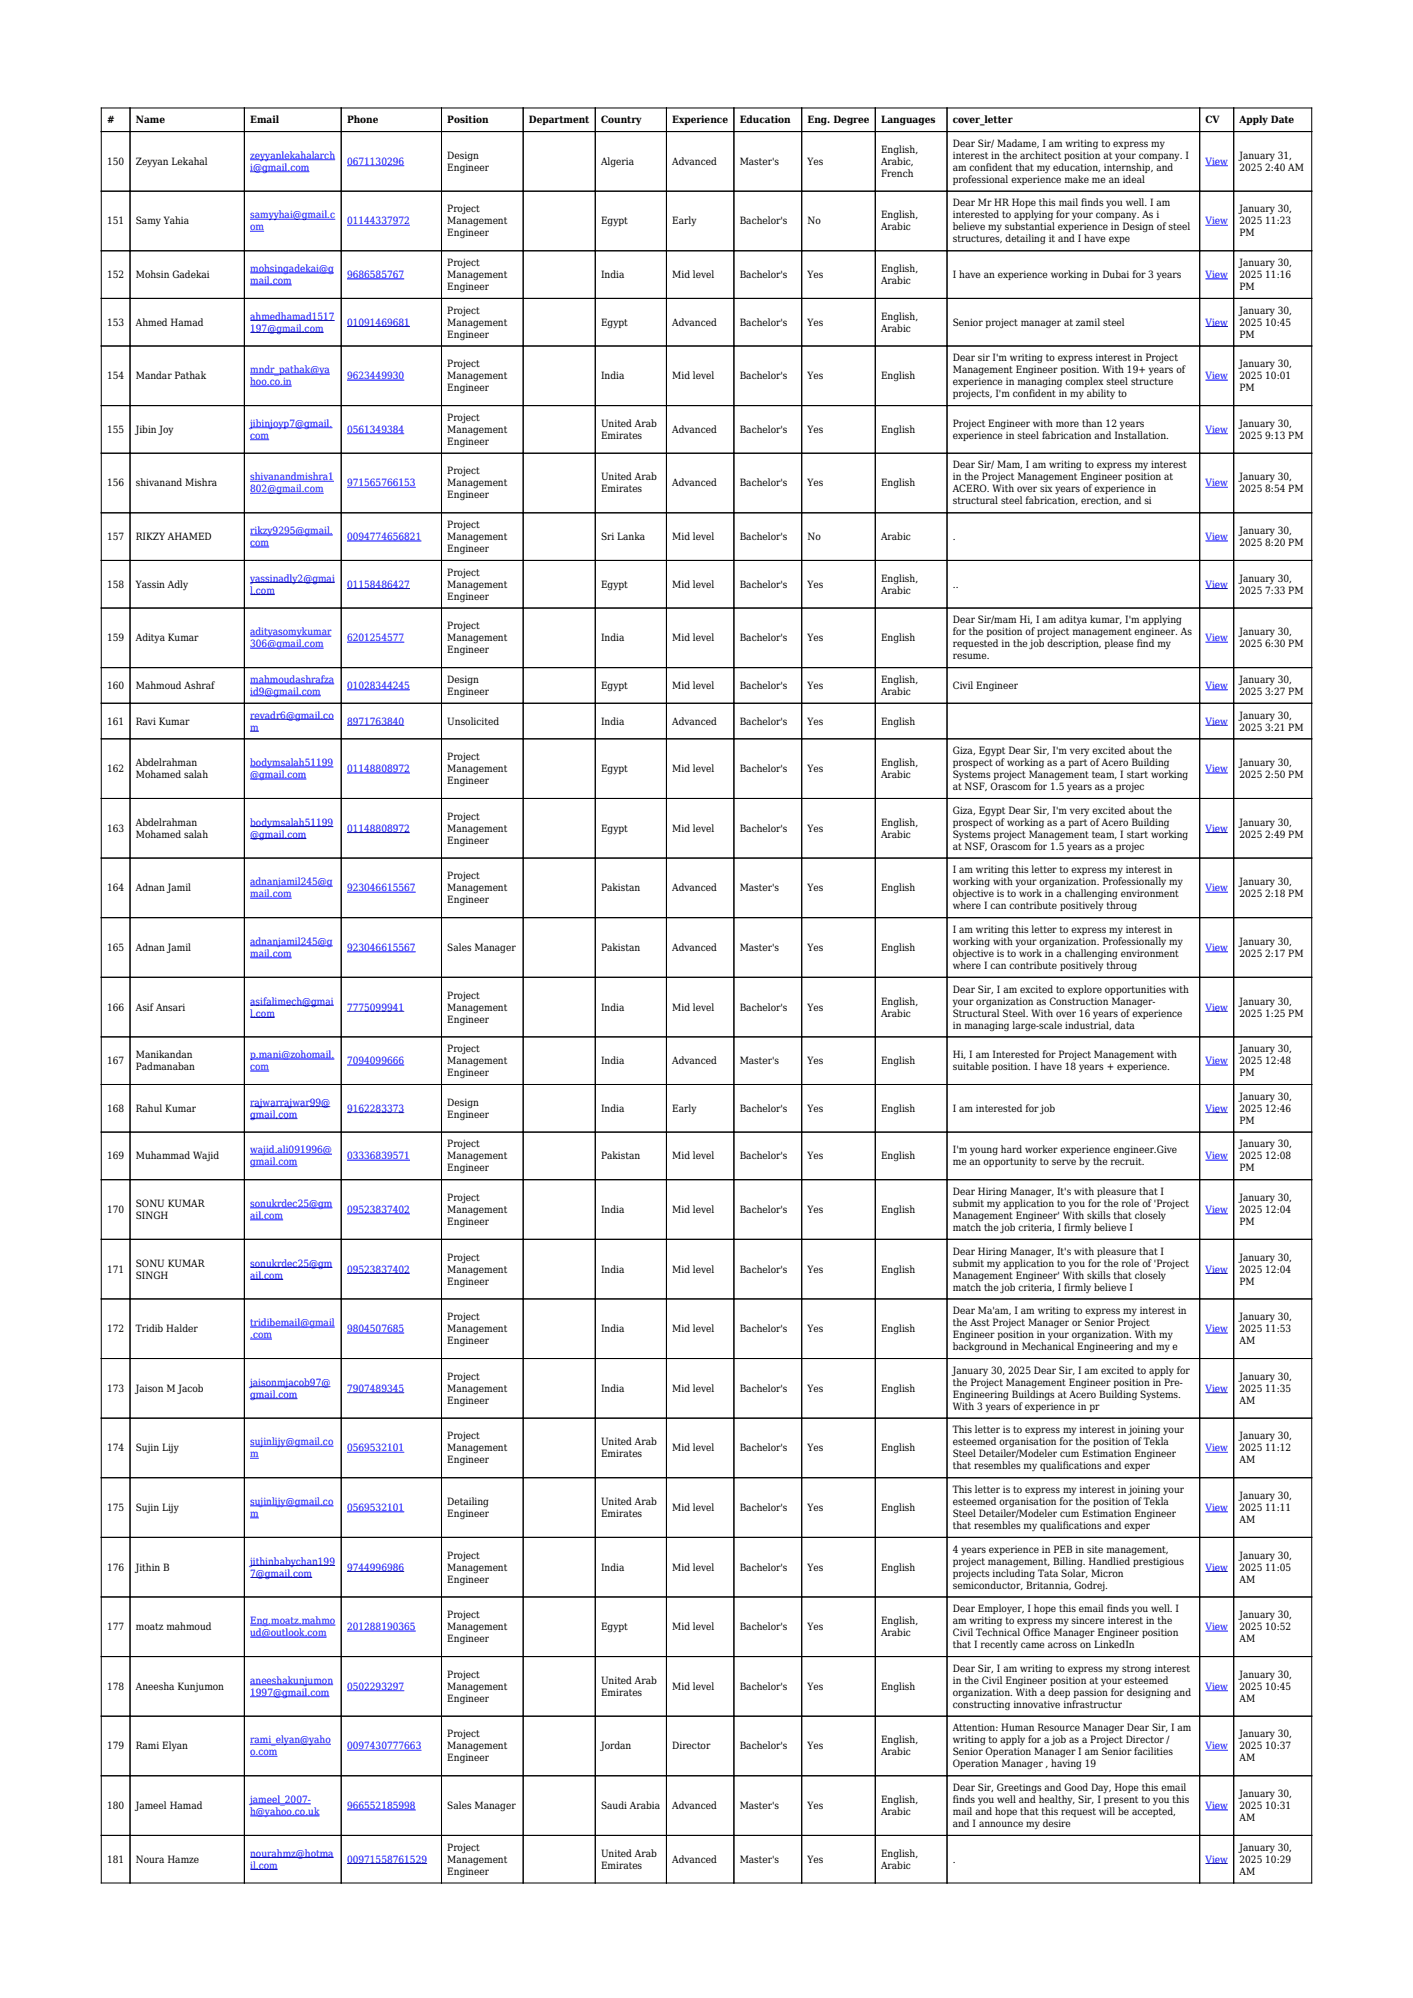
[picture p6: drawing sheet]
<svg xmlns="http://www.w3.org/2000/svg" width="210mm" height="297mm" viewBox="0 0 210 297" stroke-linecap="round" stroke-linejoin="round" font-family="sans-serif">
<defs><g id="words">
<g font-size="1.5">
<text x="15.9" y="18.3">#</text>
<text x="20.2" y="18.3">Name</text>
<text x="37.2" y="18.3">Email</text>
<text x="51.6" y="18.3">Phone</text>
<text x="66.5" y="18.3">Position</text>
<text x="66.5" y="23.6">Design</text>
<text x="78.6" y="18.3">Department</text>
<text x="89.3" y="18.3">Country</text>
<text x="99.9" y="18.3">Experience</text>
<text x="109.9" y="18.3">Education</text>
<text x="120" y="18.3">Eng. Degree</text>
<text x="130.9" y="18.3">Languages</text>
<text x="130.9" y="22.7">English,</text>
<text x="141.6" y="18.3">cover_letter</text>
<text x="141.6" y="21.8">Dear Sir/ Madame, I am writing to express my</text>
<text x="141.6" y="23.6">interest in the architect position at your company. I</text>
<text x="179.2" y="18.3">CV</text>
<text x="184.2" y="18.3">Apply Date</text>
<text x="184.2" y="23.6">January 31,</text>
<text x="15.9" y="24.5">150</text>
<text x="20.2" y="24.5">Zeyyan Lekahal</text>
<text x="66.5" y="25.4">Engineer</text>
<text x="89.3" y="24.5">Algeria</text>
<text x="99.9" y="24.5">Advanced</text>
<text x="109.9" y="24.5">Master's</text>
<text x="120" y="24.5">Yes</text>
<text x="130.9" y="24.5">Arabic,</text>
<text x="130.9" y="26.3">French</text>
<text x="141.6" y="25.4">am confident that my education, internship, and</text>
<text x="141.6" y="27.2">professional experience make me an ideal</text>
<text x="184.2" y="25.4">2025 2:40 AM</text>
<text x="15.9" y="33.4">151</text>
<text x="20.2" y="33.4">Samy Yahia</text>
<text x="66.5" y="31.6">Project</text>
<text x="66.5" y="33.4">Management</text>
<text x="66.5" y="35.1">Engineer</text>
<text x="89.3" y="33.4">Egypt</text>
<text x="99.9" y="33.4">Early</text>
<text x="109.9" y="33.4">Bachelor's</text>
<text x="120" y="33.4">No</text>
<text x="130.9" y="32.5">English,</text>
<text x="130.9" y="34.3">Arabic</text>
<text x="141.6" y="30.7">Dear Mr HR Hope this mail finds you well. I am</text>
<text x="141.6" y="32.5">interested to applying for your company. As i</text>
<text x="141.6" y="34.3">believe my substantial experience in Design of steel</text>
<text x="184.2" y="31.6">January 30,</text>
<text x="184.2" y="33.4">2025 11:23</text>
<text x="184.2" y="35.1">PM</text>
<text x="15.9" y="41.3">152</text>
<text x="20.2" y="41.3">Mohsin Gadekai</text>
<text x="66.5" y="39.5">Project</text>
<text x="66.5" y="41.3">Management</text>
<text x="89.3" y="41.3">India</text>
<text x="99.9" y="41.3">Mid level</text>
<text x="109.9" y="41.3">Bachelor's</text>
<text x="120" y="41.3">Yes</text>
<text x="130.9" y="40.4">English,</text>
<text x="141.6" y="36">structures, detailing it and I have expe</text>
<text x="141.6" y="41.3">I have an experience working in Dubai for 3 years</text>
<text x="184.2" y="39.5">January 30,</text>
<text x="184.2" y="41.3">2025 11:16</text>
<text x="66.5" y="43.1">Engineer</text>
<text x="66.5" y="46.6">Project</text>
<text x="130.9" y="42.2">Arabic</text>
<text x="130.9" y="47.5">English,</text>
<text x="184.2" y="43.1">PM</text>
<text x="184.2" y="46.6">January 30,</text>
<text x="15.9" y="48.4">153</text>
<text x="20.2" y="48.4">Ahmed Hamad</text>
<text x="66.5" y="48.4">Management</text>
<text x="66.5" y="50.2">Engineer</text>
<text x="89.3" y="48.4">Egypt</text>
<text x="99.9" y="48.4">Advanced</text>
<text x="109.9" y="48.4">Bachelor's</text>
<text x="120" y="48.4">Yes</text>
<text x="130.9" y="49.3">Arabic</text>
<text x="141.6" y="48.4">Senior project manager at zamil steel</text>
<text x="141.6" y="53.7">Dear sir I'm writing to express interest in Project</text>
<text x="184.2" y="48.4">2025 10:45</text>
<text x="184.2" y="50.2">PM</text>
<text x="15.9" y="56.4">154</text>
<text x="20.2" y="56.4">Mandar Pathak</text>
<text x="66.5" y="54.6">Project</text>
<text x="66.5" y="56.4">Management</text>
<text x="66.5" y="58.2">Engineer</text>
<text x="89.3" y="56.4">India</text>
<text x="99.9" y="56.4">Mid level</text>
<text x="109.9" y="56.4">Bachelor's</text>
<text x="120" y="56.4">Yes</text>
<text x="130.9" y="56.4">English</text>
<text x="141.6" y="55.5">Management Engineer position. With 19+ years of</text>
<text x="141.6" y="57.3">experience in managing complex steel structure</text>
<text x="141.6" y="59.1">projects, I'm confident in my ability to</text>
<text x="184.2" y="54.6">January 30,</text>
<text x="184.2" y="56.4">2025 10:01</text>
<text x="184.2" y="58.2">PM</text>
<text x="15.9" y="64.3">155</text>
<text x="20.2" y="64.3">Jibin Joy</text>
<text x="66.5" y="62.6">Project</text>
<text x="66.5" y="64.3">Management</text>
<text x="89.3" y="63.5">United Arab</text>
<text x="89.3" y="65.2">Emirates</text>
<text x="99.9" y="64.3">Advanced</text>
<text x="109.9" y="64.3">Bachelor's</text>
<text x="120" y="64.3">Yes</text>
<text x="130.9" y="64.3">English</text>
<text x="141.6" y="63.5">Project Engineer with more than 12 years</text>
<text x="141.6" y="65.2">experience in steel fabrication and Installation.</text>
<text x="184.2" y="63.5">January 30,</text>
<text x="184.2" y="65.2">2025 9:13 PM</text>
<text x="66.5" y="66.1">Engineer</text>
<text x="66.5" y="70.5">Project</text>
<text x="89.3" y="71.4">United Arab</text>
<text x="141.6" y="69.6">Dear Sir/ Mam, I am writing to express my interest</text>
<text x="141.6" y="71.4">in the Project Management Engineer position at</text>
<text x="184.2" y="71.4">January 30,</text>
<text x="15.9" y="72.3">156</text>
<text x="20.2" y="72.3">shivanand Mishra</text>
<text x="66.5" y="72.3">Management</text>
<text x="66.5" y="74.1">Engineer</text>
<text x="89.3" y="73.2">Emirates</text>
<text x="99.9" y="72.3">Advanced</text>
<text x="109.9" y="72.3">Bachelor's</text>
<text x="120" y="72.3">Yes</text>
<text x="130.9" y="72.3">English</text>
<text x="141.6" y="73.2">ACERO. With over six years of experience in</text>
<text x="141.6" y="75">structural steel fabrication, erection, and si</text>
<text x="184.2" y="73.2">2025 8:54 PM</text>
<text x="15.9" y="80.3">157</text>
<text x="20.2" y="80.3">RIKZY AHAMED</text>
<text x="66.5" y="78.5">Project</text>
<text x="66.5" y="80.3">Management</text>
<text x="66.5" y="82.1">Engineer</text>
<text x="89.3" y="80.3">Sri Lanka</text>
<text x="99.9" y="80.3">Mid level</text>
<text x="109.9" y="80.3">Bachelor's</text>
<text x="120" y="80.3">No</text>
<text x="130.9" y="80.3">Arabic</text>
<text x="141.6" y="80.3">.</text>
<text x="184.2" y="79.4">January 30,</text>
<text x="184.2" y="81.2">2025 8:20 PM</text>
<text x="15.9" y="87.4">158</text>
<text x="20.2" y="87.4">Yassin Adly</text>
<text x="66.5" y="85.6">Project</text>
<text x="66.5" y="87.4">Management</text>
<text x="66.5" y="89.1">Engineer</text>
<text x="89.3" y="87.4">Egypt</text>
<text x="99.9" y="87.4">Mid level</text>
<text x="109.9" y="87.4">Bachelor's</text>
<text x="120" y="87.4">Yes</text>
<text x="130.9" y="86.5">English,</text>
<text x="130.9" y="88.3">Arabic</text>
<text x="141.6" y="87.4">..</text>
<text x="184.2" y="86.5">January 30,</text>
<text x="184.2" y="88.3">2025 7:33 PM</text>
<text x="15.9" y="95.3">159</text>
<text x="20.2" y="95.3">Aditya Kumar</text>
<text x="66.5" y="93.5">Project</text>
<text x="66.5" y="95.3">Management</text>
<text x="89.3" y="95.3">India</text>
<text x="99.9" y="95.3">Mid level</text>
<text x="109.9" y="95.3">Bachelor's</text>
<text x="120" y="95.3">Yes</text>
<text x="130.9" y="95.3">English</text>
<text x="141.6" y="92.7">Dear Sir/mam Hi, I am aditya kumar, I'm applying</text>
<text x="141.6" y="94.4">for the position of project management engineer. As</text>
<text x="184.2" y="94.4">January 30,</text>
<text x="66.5" y="97.1">Engineer</text>
<text x="66.5" y="101.5">Design</text>
<text x="130.9" y="101.5">English,</text>
<text x="141.6" y="96.2">requested in the job description, please find my</text>
<text x="141.6" y="98">resume.</text>
<text x="184.2" y="96.2">2025 6:30 PM</text>
<text x="184.2" y="101.5">January 30,</text>
<text x="15.9" y="102.4">160</text>
<text x="15.9" y="107.7">161</text>
<text x="20.2" y="102.4">Mahmoud Ashraf</text>
<text x="20.2" y="107.7">Ravi Kumar</text>
<text x="66.5" y="103.3">Engineer</text>
<text x="66.5" y="107.7">Unsolicited</text>
<text x="89.3" y="102.4">Egypt</text>
<text x="89.3" y="107.7">India</text>
<text x="99.9" y="102.4">Mid level</text>
<text x="99.9" y="107.7">Advanced</text>
<text x="109.9" y="102.4">Bachelor's</text>
<text x="109.9" y="107.7">Bachelor's</text>
<text x="120" y="102.4">Yes</text>
<text x="120" y="107.7">Yes</text>
<text x="130.9" y="103.3">Arabic</text>
<text x="130.9" y="107.7">English</text>
<text x="141.6" y="102.4">Civil Engineer</text>
<text x="184.2" y="103.3">2025 3:27 PM</text>
<text x="184.2" y="106.8">January 30,</text>
<text x="20.2" y="113.9">Abdelrahman</text>
<text x="66.5" y="113">Project</text>
<text x="130.9" y="113.9">English,</text>
<text x="141.6" y="112.1">Giza, Egypt Dear Sir, I'm very excited about the</text>
<text x="141.6" y="113.9">prospect of working as a part of Acero Building</text>
<text x="184.2" y="108.6">2025 3:21 PM</text>
<text x="184.2" y="113.9">January 30,</text>
<text x="15.9" y="114.8">162</text>
<text x="20.2" y="115.7">Mohamed salah</text>
<text x="66.5" y="114.8">Management</text>
<text x="66.5" y="116.6">Engineer</text>
<text x="89.3" y="114.8">Egypt</text>
<text x="99.9" y="114.8">Mid level</text>
<text x="109.9" y="114.8">Bachelor's</text>
<text x="120" y="114.8">Yes</text>
<text x="130.9" y="115.7">Arabic</text>
<text x="141.6" y="115.7">Systems project Management team, I start working</text>
<text x="141.6" y="117.4">at NSF, Orascom for 1.5 years as a projec</text>
<text x="184.2" y="115.7">2025 2:50 PM</text>
<text x="15.9" y="123.6">163</text>
<text x="20.2" y="122.7">Abdelrahman</text>
<text x="20.2" y="124.5">Mohamed salah</text>
<text x="66.5" y="121.8">Project</text>
<text x="66.5" y="123.6">Management</text>
<text x="66.5" y="125.4">Engineer</text>
<text x="89.3" y="123.6">Egypt</text>
<text x="99.9" y="123.6">Mid level</text>
<text x="109.9" y="123.6">Bachelor's</text>
<text x="120" y="123.6">Yes</text>
<text x="130.9" y="122.7">English,</text>
<text x="130.9" y="124.5">Arabic</text>
<text x="141.6" y="121">Giza, Egypt Dear Sir, I'm very excited about the</text>
<text x="141.6" y="122.7">prospect of working as a part of Acero Building</text>
<text x="141.6" y="124.5">Systems project Management team, I start working</text>
<text x="184.2" y="122.7">January 30,</text>
<text x="184.2" y="124.5">2025 2:49 PM</text>
<text x="66.5" y="130.7">Project</text>
<text x="141.6" y="126.3">at NSF, Orascom for 1.5 years as a projec</text>
<text x="141.6" y="129.8">I am writing this letter to express my interest in</text>
<text x="141.6" y="131.6">working with your organization. Professionally my</text>
<text x="184.2" y="131.6">January 30,</text>
<text x="15.9" y="132.5">164</text>
<text x="20.2" y="132.5">Adnan Jamil</text>
<text x="66.5" y="132.5">Management</text>
<text x="66.5" y="134.3">Engineer</text>
<text x="89.3" y="132.5">Pakistan</text>
<text x="99.9" y="132.5">Advanced</text>
<text x="109.9" y="132.5">Master's</text>
<text x="120" y="132.5">Yes</text>
<text x="130.9" y="132.5">English</text>
<text x="141.6" y="133.4">objective is to work in a challenging environment</text>
<text x="141.6" y="135.2">where I can contribute positively throug</text>
<text x="184.2" y="133.4">2025 2:18 PM</text>
<text x="15.9" y="141.4">165</text>
<text x="20.2" y="141.4">Adnan Jamil</text>
<text x="66.5" y="141.4">Sales Manager</text>
<text x="89.3" y="141.4">Pakistan</text>
<text x="99.9" y="141.4">Advanced</text>
<text x="109.9" y="141.4">Master's</text>
<text x="120" y="141.4">Yes</text>
<text x="130.9" y="141.4">English</text>
<text x="141.6" y="138.7">I am writing this letter to express my interest in</text>
<text x="141.6" y="140.5">working with your organization. Professionally my</text>
<text x="141.6" y="142.2">objective is to work in a challenging environment</text>
<text x="184.2" y="140.5">January 30,</text>
<text x="184.2" y="142.2">2025 2:17 PM</text>
<text x="66.5" y="148.4">Project</text>
<text x="130.9" y="149.3">English,</text>
<text x="141.6" y="144">where I can contribute positively throug</text>
<text x="141.6" y="147.5">Dear Sir, I am excited to explore opportunities with</text>
<text x="141.6" y="149.3">your organization as Construction Manager-</text>
<text x="184.2" y="149.3">January 30,</text>
<text x="15.9" y="150.2">166</text>
<text x="20.2" y="150.2">Asif Ansari</text>
<text x="66.5" y="150.2">Management</text>
<text x="66.5" y="152">Engineer</text>
<text x="89.3" y="150.2">India</text>
<text x="99.9" y="150.2">Mid level</text>
<text x="109.9" y="150.2">Bachelor's</text>
<text x="120" y="150.2">Yes</text>
<text x="130.9" y="151.1">Arabic</text>
<text x="141.6" y="151.1">Structural Steel. With over 16 years of experience</text>
<text x="141.6" y="152.9">in managing large-scale industrial, data</text>
<text x="184.2" y="151.1">2025 1:25 PM</text>
<text x="15.9" y="158.2">167</text>
<text x="20.2" y="157.3">Manikandan</text>
<text x="20.2" y="159.1">Padmanaban</text>
<text x="66.5" y="156.4">Project</text>
<text x="66.5" y="158.2">Management</text>
<text x="66.5" y="160">Engineer</text>
<text x="89.3" y="158.2">India</text>
<text x="99.9" y="158.2">Advanced</text>
<text x="109.9" y="158.2">Master's</text>
<text x="120" y="158.2">Yes</text>
<text x="130.9" y="158.2">English</text>
<text x="141.6" y="157.3">Hi, I am Interested for Project Management with</text>
<text x="141.6" y="159.1">suitable position. I have 18 years + experience.</text>
<text x="184.2" y="156.4">January 30,</text>
<text x="184.2" y="158.2">2025 12:48</text>
<text x="184.2" y="160">PM</text>
<text x="15.9" y="165.3">168</text>
<text x="20.2" y="165.3">Rahul Kumar</text>
<text x="66.5" y="164.4">Design</text>
<text x="66.5" y="166.2">Engineer</text>
<text x="89.3" y="165.3">India</text>
<text x="99.9" y="165.3">Early</text>
<text x="109.9" y="165.3">Bachelor's</text>
<text x="120" y="165.3">Yes</text>
<text x="130.9" y="165.3">English</text>
<text x="141.6" y="165.3">I am interested for job</text>
<text x="184.2" y="163.5">January 30,</text>
<text x="184.2" y="165.3">2025 12:46</text>
<text x="184.2" y="167">PM</text>
<text x="15.9" y="172.3">169</text>
<text x="20.2" y="172.3">Muhammad Wajid</text>
<text x="66.5" y="170.6">Project</text>
<text x="66.5" y="172.3">Management</text>
<text x="89.3" y="172.3">Pakistan</text>
<text x="99.9" y="172.3">Mid level</text>
<text x="109.9" y="172.3">Bachelor's</text>
<text x="120" y="172.3">Yes</text>
<text x="130.9" y="172.3">English</text>
<text x="141.6" y="171.4">I'm young hard worker experience engineer.Give</text>
<text x="141.6" y="173.2">me an opportunity to serve by the recruit.</text>
<text x="184.2" y="170.6">January 30,</text>
<text x="184.2" y="172.3">2025 12:08</text>
<text x="20.2" y="179.4">SONU KUMAR</text>
<text x="66.5" y="174.1">Engineer</text>
<text x="66.5" y="178.5">Project</text>
<text x="141.6" y="177.6">Dear Hiring Manager, It's with pleasure that I</text>
<text x="141.6" y="179.4">submit my application to you for the role of 'Project</text>
<text x="184.2" y="174.1">PM</text>
<text x="184.2" y="178.5">January 30,</text>
<text x="15.9" y="180.3">170</text>
<text x="20.2" y="181.2">SINGH</text>
<text x="66.5" y="180.3">Management</text>
<text x="66.5" y="182.1">Engineer</text>
<text x="89.3" y="180.3">India</text>
<text x="99.9" y="180.3">Mid level</text>
<text x="109.9" y="180.3">Bachelor's</text>
<text x="120" y="180.3">Yes</text>
<text x="130.9" y="180.3">English</text>
<text x="141.6" y="181.2">Management Engineer' With skills that closely</text>
<text x="141.6" y="183">match the job criteria, I firmly believe I</text>
<text x="184.2" y="180.3">2025 12:04</text>
<text x="184.2" y="182.1">PM</text>
<text x="15.9" y="189.2">171</text>
<text x="20.2" y="188.3">SONU KUMAR</text>
<text x="20.2" y="190.1">SINGH</text>
<text x="66.5" y="187.4">Project</text>
<text x="66.5" y="189.2">Management</text>
<text x="66.5" y="191">Engineer</text>
<text x="89.3" y="189.2">India</text>
<text x="99.9" y="189.2">Mid level</text>
<text x="109.9" y="189.2">Bachelor's</text>
<text x="120" y="189.2">Yes</text>
<text x="130.9" y="189.2">English</text>
<text x="141.6" y="186.5">Dear Hiring Manager, It's with pleasure that I</text>
<text x="141.6" y="188.3">submit my application to you for the role of 'Project</text>
<text x="141.6" y="190.1">Management Engineer' With skills that closely</text>
<text x="141.6" y="191.8">match the job criteria, I firmly believe I</text>
<text x="184.2" y="187.4">January 30,</text>
<text x="184.2" y="189.2">2025 12:04</text>
<text x="184.2" y="191">PM</text>
<text x="66.5" y="196.2">Project</text>
<text x="141.6" y="195.4">Dear Ma'am, I am writing to express my interest in</text>
<text x="141.6" y="197.1">the Asst Project Manager or Senior Project</text>
<text x="184.2" y="196.2">January 30,</text>
<text x="15.9" y="198">172</text>
<text x="20.2" y="198">Tridib Halder</text>
<text x="66.5" y="198">Management</text>
<text x="66.5" y="199.8">Engineer</text>
<text x="89.3" y="198">India</text>
<text x="99.9" y="198">Mid level</text>
<text x="109.9" y="198">Bachelor's</text>
<text x="120" y="198">Yes</text>
<text x="130.9" y="198">English</text>
<text x="141.6" y="198.9">Engineer position in your organization. With my</text>
<text x="141.6" y="200.7">background in Mechanical Engineering and my e</text>
<text x="184.2" y="198">2025 11:53</text>
<text x="184.2" y="199.8">AM</text>
<text x="15.9" y="206.9">173</text>
<text x="20.2" y="206.9">Jaison M Jacob</text>
<text x="66.5" y="205.1">Project</text>
<text x="66.5" y="206.9">Management</text>
<text x="66.5" y="208.7">Engineer</text>
<text x="89.3" y="206.9">India</text>
<text x="99.9" y="206.9">Mid level</text>
<text x="109.9" y="206.9">Bachelor's</text>
<text x="120" y="206.9">Yes</text>
<text x="130.9" y="206.9">English</text>
<text x="141.6" y="204.2">January 30, 2025 Dear Sir, I am excited to apply for</text>
<text x="141.6" y="206">the Project Management Engineer position in Pre-</text>
<text x="141.6" y="207.8">Engineering Buildings at Acero Building Systems.</text>
<text x="141.6" y="209.6">With 3 years of experience in pr</text>
<text x="184.2" y="205.1">January 30,</text>
<text x="184.2" y="206.9">2025 11:35</text>
<text x="184.2" y="208.7">AM</text>
<text x="15.9" y="215.7">174</text>
<text x="20.2" y="215.7">Sujin Lijy</text>
<text x="66.5" y="214">Project</text>
<text x="66.5" y="215.7">Management</text>
<text x="89.3" y="214.9">United Arab</text>
<text x="99.9" y="215.7">Mid level</text>
<text x="109.9" y="215.7">Bachelor's</text>
<text x="120" y="215.7">Yes</text>
<text x="130.9" y="215.7">English</text>
<text x="141.6" y="213.1">This letter is to express my interest in joining your</text>
<text x="141.6" y="214.9">esteemed organisation for the position of Tekla</text>
<text x="184.2" y="214">January 30,</text>
<text x="184.2" y="215.7">2025 11:12</text>
<text x="66.5" y="217.5">Engineer</text>
<text x="89.3" y="216.6">Emirates</text>
<text x="141.6" y="216.6">Steel Detailer/Modeler cum Estimation Engineer</text>
<text x="141.6" y="218.4">that resembles my qualifications and exper</text>
<text x="141.6" y="221.9">This letter is to express my interest in joining your</text>
<text x="184.2" y="217.5">AM</text>
<text x="15.9" y="224.6">175</text>
<text x="20.2" y="224.6">Sujin Lijy</text>
<text x="66.5" y="223.7">Detailing</text>
<text x="66.5" y="225.5">Engineer</text>
<text x="89.3" y="223.7">United Arab</text>
<text x="89.3" y="225.5">Emirates</text>
<text x="99.9" y="224.6">Mid level</text>
<text x="109.9" y="224.6">Bachelor's</text>
<text x="120" y="224.6">Yes</text>
<text x="130.9" y="224.6">English</text>
<text x="141.6" y="223.7">esteemed organisation for the position of Tekla</text>
<text x="141.6" y="225.5">Steel Detailer/Modeler cum Estimation Engineer</text>
<text x="141.6" y="227.3">that resembles my qualifications and exper</text>
<text x="184.2" y="222.8">January 30,</text>
<text x="184.2" y="224.6">2025 11:11</text>
<text x="184.2" y="226.4">AM</text>
<text x="15.9" y="233.5">176</text>
<text x="20.2" y="233.5">Jithin B</text>
<text x="66.5" y="231.7">Project</text>
<text x="66.5" y="233.5">Management</text>
<text x="89.3" y="233.5">India</text>
<text x="99.9" y="233.5">Mid level</text>
<text x="109.9" y="233.5">Bachelor's</text>
<text x="120" y="233.5">Yes</text>
<text x="130.9" y="233.5">English</text>
<text x="141.6" y="230.8">4 years experience in PEB in site management,</text>
<text x="141.6" y="232.6">project management, Billing. Handlied prestigious</text>
<text x="184.2" y="231.7">January 30,</text>
<text x="184.2" y="233.5">2025 11:05</text>
<text x="66.5" y="235.3">Engineer</text>
<text x="141.6" y="234.4">projects including Tata Solar, Micron</text>
<text x="141.6" y="236.1">semiconductor, Britannia, Godrej.</text>
<text x="141.6" y="239.7">Dear Employer, I hope this email finds you well. I</text>
<text x="184.2" y="235.3">AM</text>
<text x="15.9" y="242.3">177</text>
<text x="20.2" y="242.3">moatz mahmoud</text>
<text x="66.5" y="240.5">Project</text>
<text x="66.5" y="242.3">Management</text>
<text x="66.5" y="244.1">Engineer</text>
<text x="89.3" y="242.3">Egypt</text>
<text x="99.9" y="242.3">Mid level</text>
<text x="109.9" y="242.3">Bachelor's</text>
<text x="120" y="242.3">Yes</text>
<text x="130.9" y="241.4">English,</text>
<text x="130.9" y="243.2">Arabic</text>
<text x="141.6" y="241.4">am writing to express my sincere interest in the</text>
<text x="141.6" y="243.2">Civil Technical Office Manager Engineer position</text>
<text x="141.6" y="245">that I recently came across on LinkedIn</text>
<text x="184.2" y="240.5">January 30,</text>
<text x="184.2" y="242.3">2025 10:52</text>
<text x="184.2" y="244.1">AM</text>
<text x="15.9" y="251.2">178</text>
<text x="20.2" y="251.2">Aneesha Kunjumon</text>
<text x="66.5" y="249.4">Project</text>
<text x="66.5" y="251.2">Management</text>
<text x="89.3" y="250.3">United Arab</text>
<text x="99.9" y="251.2">Mid level</text>
<text x="109.9" y="251.2">Bachelor's</text>
<text x="120" y="251.2">Yes</text>
<text x="130.9" y="251.2">English</text>
<text x="141.6" y="248.5">Dear Sir, I am writing to express my strong interest</text>
<text x="141.6" y="250.3">in the Civil Engineer position at your esteemed</text>
<text x="184.2" y="249.4">January 30,</text>
<text x="184.2" y="251.2">2025 10:45</text>
<text x="66.5" y="253">Engineer</text>
<text x="89.3" y="252.1">Emirates</text>
<text x="141.6" y="252.1">organization. With a deep passion for designing and</text>
<text x="141.6" y="253.9">constructing innovative infrastructur</text>
<text x="141.6" y="257.4">Attention: Human Resource Manager Dear Sir, I am</text>
<text x="184.2" y="253">AM</text>
<text x="15.9" y="260.1">179</text>
<text x="20.2" y="260.1">Rami Elyan</text>
<text x="66.5" y="258.3">Project</text>
<text x="66.5" y="260.1">Management</text>
<text x="66.5" y="261.8">Engineer</text>
<text x="89.3" y="260.1">Jordan</text>
<text x="99.9" y="260.1">Director</text>
<text x="109.9" y="260.1">Bachelor's</text>
<text x="120" y="260.1">Yes</text>
<text x="130.9" y="259.2">English,</text>
<text x="130.9" y="260.9">Arabic</text>
<text x="141.6" y="259.2">writing to apply for a job as a Project Director /</text>
<text x="141.6" y="260.9">Senior Operation Manager I am Senior facilities</text>
<text x="141.6" y="262.7">Operation Manager , having 19</text>
<text x="184.2" y="258.3">January 30,</text>
<text x="184.2" y="260.1">2025 10:37</text>
<text x="184.2" y="261.8">AM</text>
<text x="15.9" y="268.9">180</text>
<text x="20.2" y="268.9">Jameel Hamad</text>
<text x="66.5" y="268.9">Sales Manager</text>
<text x="89.3" y="268.9">Saudi Arabia</text>
<text x="99.9" y="268.9">Advanced</text>
<text x="109.9" y="268.9">Master's</text>
<text x="120" y="268.9">Yes</text>
<text x="130.9" y="268">English,</text>
<text x="130.9" y="269.8">Arabic</text>
<text x="141.6" y="266.2">Dear Sir, Greetings and Good Day, Hope this email</text>
<text x="141.6" y="268">finds you well and healthy, Sir, I present to you this</text>
<text x="141.6" y="269.8">mail and hope that this request will be accepted,</text>
<text x="184.2" y="267.1">January 30,</text>
<text x="184.2" y="268.9">2025 10:31</text>
<text x="66.5" y="275.1">Project</text>
<text x="89.3" y="276">United Arab</text>
<text x="130.9" y="276">English,</text>
<text x="141.6" y="271.6">and I announce my desire</text>
<text x="184.2" y="270.7">AM</text>
<text x="184.2" y="275.1">January 30,</text>
<text x="15.9" y="276.9">181</text>
<text x="20.2" y="276.9">Noura Hamze</text>
<text x="66.5" y="276.9">Management</text>
<text x="66.5" y="278.7">Engineer</text>
<text x="89.3" y="277.8">Emirates</text>
<text x="99.9" y="276.9">Advanced</text>
<text x="109.9" y="276.9">Master's</text>
<text x="120" y="276.9">Yes</text>
<text x="130.9" y="277.8">Arabic</text>
<text x="141.6" y="276.9">.</text>
<text x="184.2" y="276.9">2025 10:29</text>
<text x="184.2" y="278.7">AM</text>
</g>
<g font-size="1.5" fill="#00f">
<text x="37.2" y="23.6">zeyyanlekahalarch</text>
<text x="37.2" y="25.4">i@gmail.com</text>
<text x="51.6" y="24.5">0671130296</text>
<text x="179.2" y="24.5">View</text>
<text x="37.2" y="32.5">samyyhai@gmail.c</text>
<text x="37.2" y="34.3">om</text>
<text x="51.6" y="33.4">01144337972</text>
<text x="179.2" y="33.4">View</text>
<text x="37.2" y="40.4">mohsingadekai@g</text>
<text x="51.6" y="41.3">9686585767</text>
<text x="179.2" y="41.3">View</text>
<text x="37.2" y="42.2">mail.com</text>
<text x="37.2" y="47.5">ahmedhamad1517</text>
<text x="37.2" y="49.3">197@gmail.com</text>
<text x="51.6" y="48.4">01091469681</text>
<text x="179.2" y="48.4">View</text>
<text x="37.2" y="55.5">mndr_pathak@ya</text>
<text x="37.2" y="57.3">hoo.co.in</text>
<text x="51.6" y="56.4">9623449930</text>
<text x="179.2" y="56.4">View</text>
<text x="37.2" y="63.5">jibinjoyp7@gmail.</text>
<text x="37.2" y="65.2">com</text>
<text x="51.6" y="64.3">0561349384</text>
<text x="179.2" y="64.3">View</text>
<text x="37.2" y="71.4">shivanandmishra1</text>
<text x="37.2" y="73.2">802@gmail.com</text>
<text x="51.6" y="72.3">971565766153</text>
<text x="179.2" y="72.3">View</text>
<text x="37.2" y="79.4">rikzy9295@gmail.</text>
<text x="37.2" y="81.2">com</text>
<text x="51.6" y="80.3">0094774656821</text>
<text x="179.2" y="80.3">View</text>
<text x="37.2" y="86.5">yassinadly2@gmai</text>
<text x="37.2" y="88.3">l.com</text>
<text x="51.6" y="87.4">01158486427</text>
<text x="179.2" y="87.4">View</text>
<text x="37.2" y="94.4">adityasomykumar</text>
<text x="51.6" y="95.3">6201254577</text>
<text x="179.2" y="95.3">View</text>
<text x="37.2" y="96.2">306@gmail.com</text>
<text x="37.2" y="101.5">mahmoudashrafza</text>
<text x="37.2" y="103.3">id9@gmail.com</text>
<text x="37.2" y="106.8">revadr6@gmail.co</text>
<text x="51.6" y="102.4">01028344245</text>
<text x="51.6" y="107.7">8971763840</text>
<text x="179.2" y="102.4">View</text>
<text x="179.2" y="107.7">View</text>
<text x="37.2" y="108.6">m</text>
<text x="37.2" y="113.9">bodymsalah51199</text>
<text x="37.2" y="115.7">@gmail.com</text>
<text x="51.6" y="114.8">01148808972</text>
<text x="179.2" y="114.8">View</text>
<text x="37.2" y="122.7">bodymsalah51199</text>
<text x="37.2" y="124.5">@gmail.com</text>
<text x="51.6" y="123.6">01148808972</text>
<text x="179.2" y="123.6">View</text>
<text x="37.2" y="131.6">adnanjamil245@g</text>
<text x="37.2" y="133.4">mail.com</text>
<text x="51.6" y="132.5">923046615567</text>
<text x="179.2" y="132.5">View</text>
<text x="37.2" y="140.5">adnanjamil245@g</text>
<text x="37.2" y="142.2">mail.com</text>
<text x="51.6" y="141.4">923046615567</text>
<text x="179.2" y="141.4">View</text>
<text x="37.2" y="149.3">asifalimech@gmai</text>
<text x="37.2" y="151.1">l.com</text>
<text x="51.6" y="150.2">7775099941</text>
<text x="179.2" y="150.2">View</text>
<text x="37.2" y="157.3">p.mani@zohomail.</text>
<text x="37.2" y="159.1">com</text>
<text x="51.6" y="158.2">7094099666</text>
<text x="179.2" y="158.2">View</text>
<text x="37.2" y="164.4">rajwarrajwar99@</text>
<text x="37.2" y="166.2">gmail.com</text>
<text x="51.6" y="165.3">9162283373</text>
<text x="179.2" y="165.3">View</text>
<text x="37.2" y="171.4">wajid.ali091996@</text>
<text x="37.2" y="173.2">gmail.com</text>
<text x="51.6" y="172.3">03336839571</text>
<text x="179.2" y="172.3">View</text>
<text x="37.2" y="179.4">sonukrdec25@gm</text>
<text x="37.2" y="181.2">ail.com</text>
<text x="51.6" y="180.3">09523837402</text>
<text x="179.2" y="180.3">View</text>
<text x="37.2" y="188.3">sonukrdec25@gm</text>
<text x="37.2" y="190.1">ail.com</text>
<text x="51.6" y="189.2">09523837402</text>
<text x="179.2" y="189.2">View</text>
<text x="37.2" y="197.1">tridibemail@gmail</text>
<text x="37.2" y="198.9">.com</text>
<text x="51.6" y="198">9804507685</text>
<text x="179.2" y="198">View</text>
<text x="37.2" y="206">jaisonmjacob97@</text>
<text x="37.2" y="207.8">gmail.com</text>
<text x="51.6" y="206.9">7907489345</text>
<text x="179.2" y="206.9">View</text>
<text x="37.2" y="214.9">sujinlijy@gmail.co</text>
<text x="51.6" y="215.7">0569532101</text>
<text x="179.2" y="215.7">View</text>
<text x="37.2" y="216.6">m</text>
<text x="37.2" y="223.7">sujinlijy@gmail.co</text>
<text x="37.2" y="225.5">m</text>
<text x="51.6" y="224.6">0569532101</text>
<text x="179.2" y="224.6">View</text>
<text x="37.2" y="232.6">jithinbabychan199</text>
<text x="51.6" y="233.5">9744996986</text>
<text x="179.2" y="233.5">View</text>
<text x="37.2" y="234.4">7@gmail.com</text>
<text x="37.2" y="241.4">Eng.moatz.mahmo</text>
<text x="37.2" y="243.2">ud@outlook.com</text>
<text x="51.6" y="242.3">201288190365</text>
<text x="179.2" y="242.3">View</text>
<text x="37.2" y="250.3">aneeshakunjumon</text>
<text x="51.6" y="251.2">0502293297</text>
<text x="179.2" y="251.2">View</text>
<text x="37.2" y="252.1">1997@gmail.com</text>
<text x="37.2" y="259.2">rami_elyan@yaho</text>
<text x="37.2" y="260.9">o.com</text>
<text x="51.6" y="260.1">0097430777663</text>
<text x="179.2" y="260.1">View</text>
<text x="37.2" y="268">jameel_2007-</text>
<text x="37.2" y="269.8">h@yahoo.co.uk</text>
<text x="51.6" y="268.9">966552185998</text>
<text x="179.2" y="268.9">View</text>
<text x="37.2" y="276">nourahmz@hotma</text>
<text x="37.2" y="277.8">il.com</text>
<text x="51.6" y="276.9">00971558761529</text>
<text x="179.2" y="276.9">View</text>
</g>
</g></defs>
<g fill="none" stroke="#00f" stroke-width=".15">
<path d="M37.2 23.7h12.6M37.2 25.5h8.8M37.2 32.6h12.6M37.2 34.4h2.1M51.6 24.6h8.5M51.6 33.5h9.3M179.2 24.6h3.3M179.2 33.5h3.3M37.2 40.6h12.4M37.2 42.4h6.2M37.2 47.6h12.5M37.2 49.4h10.9"/>
<path d="M37.2 55.6h11.8M37.2 57.4h6.2M51.6 41.5h8.5M51.6 48.5h9.3M51.6 56.5h8.5M179.2 41.5h3.3M179.2 48.5h3.3M179.2 56.5h3.3M37.2 63.6h12.2M37.2 65.4h2.8M37.2 71.5h12.4M37.2 73.3h10.9"/>
<path d="M37.2 79.5h12.3M51.6 64.5h8.5M51.6 72.4h10.2M179.2 64.5h3.3M179.2 72.4h3.3M37.2 81.3h2.8M37.2 86.6h12.6M37.2 88.4h3.7M37.2 94.6h12M37.2 96.3h10.9M51.6 80.4h11M51.6 87.5h9.3"/>
<path d="M51.6 95.5h8.5M179.2 80.4h3.3M179.2 87.5h3.3M179.2 95.5h3.3M37.2 101.6h12.5M37.2 103.4h10.5M37.2 106.9h12.4M37.2 108.7h1.2M37.2 114h12.3M37.2 115.8h8.3M51.6 102.5h9.3M51.6 107.8h8.5"/>
<path d="M51.6 114.9h9.3M179.2 102.5h3.3M179.2 107.8h3.3M179.2 114.9h3.3M37.2 122.9h12.3M37.2 124.7h8.3M37.2 131.7h12.2M37.2 133.5h6.2M51.6 123.8h9.3M51.6 132.6h10.2M179.2 123.8h3.3M179.2 132.6h3.3"/>
<path d="M37.2 140.6h12.2M37.2 142.4h6.2M37.2 149.5h12.4M37.2 151.2h3.7M37.2 157.4h12.5M37.2 159.2h2.8M51.6 141.5h10.2M51.6 150.3h8.5M51.6 158.3h8.5M179.2 141.5h3.3M179.2 150.3h3.3M179.2 158.3h3.3"/>
<path d="M37.2 164.5h11.9M37.2 166.3h7M37.2 171.6h12.1M37.2 173.4h7M37.2 179.5h12.2M51.6 165.4h8.5M51.6 172.5h9.3M179.2 165.4h3.3M179.2 172.5h3.3M37.2 181.3h4.9M37.2 188.4h12.2M37.2 190.2h4.9"/>
<path d="M37.2 197.3h12.6M37.2 199h3.2M51.6 180.4h9.3M51.6 189.3h9.3M51.6 198.2h8.5M179.2 180.4h3.3M179.2 189.3h3.3M179.2 198.2h3.3M37.2 206.1h11.9M37.2 207.9h7M37.2 215h12.4M37.2 216.8h1.2"/>
<path d="M51.6 207h8.5M51.6 215.9h8.5M179.2 207h3.3M179.2 215.9h3.3M37.2 223.8h12.4M37.2 225.6h1.2M37.2 232.7h12.6M37.2 234.5h9.2M51.6 224.7h8.5M51.6 233.6h8.5M179.2 224.7h3.3M179.2 233.6h3.3"/>
<path d="M37.2 241.6h12.6M37.2 243.4h11.3M37.2 250.4h12.3M37.2 252.2h11.7M37.2 259.3h12M51.6 242.5h10.2M51.6 251.3h8.5M179.2 242.5h3.3M179.2 251.3h3.3M37.2 261.1h4M37.2 268.1h9M37.2 269.9h10.3"/>
<path d="M37.2 276.1h12.4M37.2 277.9h4.1M51.6 260.2h11M51.6 269h10.2M51.6 277h11.9M179.2 260.2h3.3M179.2 269h3.3M179.2 277h3.3"/>
</g>
<g fill="none" stroke="#000" stroke-width=".15">
<path d="M15.1 16.1h179.9v263.8h-179.9zM15.1 19.6h179.9M19.3 16.1v263.8M36.3 16.1v263.8M50.7 16.1v263.8M65.6 16.1v263.8M77.8 16.1v263.8M88.5 16.1v263.8M99 16.1v263.8M109.1 16.1v263.8M119.2 16.1v263.8M130.1 16.1v263.8"/>
<path d="M140.7 16.1v263.8M178.3 16.1v263.8M183.4 16.1v263.8M15.1 28.4h179.9M15.1 37.3h179.9M15.1 44.4h179.9M15.1 51.4h179.9M15.1 60.3h179.9M15.1 67.4h179.9M15.1 76.2h179.9M15.1 83.3h179.9M15.1 90.4h179.9"/>
<path d="M15.1 99.2h179.9M15.1 104.5h179.9M15.1 109.8h179.9M15.1 118.7h179.9M15.1 127.6h179.9M15.1 136.4h179.9M15.1 145.3h179.9M15.1 154.1h179.9M15.1 161.2h179.9M15.1 168.3h179.9M15.1 175.4h179.9M15.1 184.2h179.9"/>
<path d="M15.1 193.1h179.9M15.1 201.9h179.9M15.1 210.8h179.9M15.1 219.7h179.9M15.1 228.5h179.9M15.1 237.4h179.9M15.1 246.2h179.9M15.1 255.1h179.9M15.1 264h179.9M15.1 272.8h179.9"/>
</g>
<use href="#words"/>
</svg>
